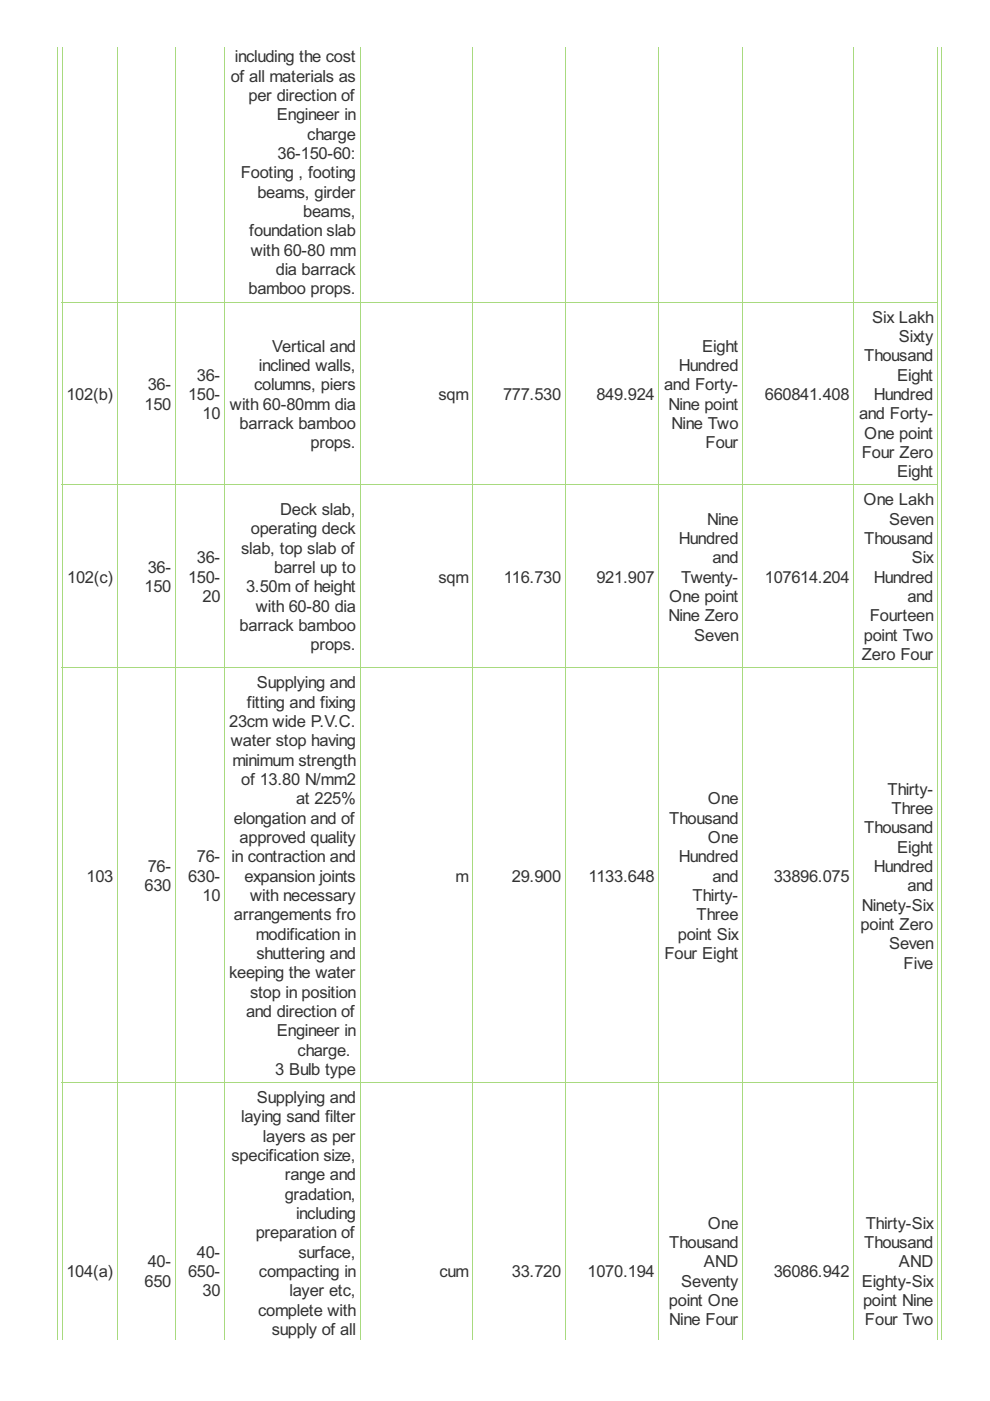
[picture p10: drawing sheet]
<svg xmlns="http://www.w3.org/2000/svg" width="210mm" height="297mm" viewBox="0 0 210 297" stroke-linecap="round" stroke-linejoin="round" font-family="sans-serif">
<defs><g id="words">
<g font-size="3.9" fill="#333">
<text x="48.9" y="17.3">of all materials as</text>
<text x="49.8" y="13.2">including the cost</text>
<text x="52.7" y="21.4">per direction of</text>
<text x="58.7" y="25.5">Engineer in</text>
<text x="65.2" y="29.6">charge</text>
<text x="58.8" y="33.7">36-150-60:</text>
<text x="51" y="37.8">Footing , footing</text>
<text x="54.6" y="41.9">beams, girder</text>
<text x="64.3" y="46">beams,</text>
<text x="52.9" y="50.1">foundation slab</text>
<text x="53.2" y="54.2">with 60-80 mm</text>
<text x="58.5" y="58.3">dia barrack</text>
<text x="52.7" y="62.4">bamboo props.</text>
<text x="184.9" y="68.4">Six Lakh</text>
<text x="57.7" y="74.5">Vertical and</text>
<text x="148.9" y="74.5">Eight</text>
<text x="183.2" y="76.6">Thousand</text>
<text x="190.6" y="72.5">Sixty</text>
<text x="31.3" y="82.7">36-</text>
<text x="41.8" y="80.7">36-</text>
<text x="53.9" y="82.7">columns, piers</text>
<text x="54.9" y="78.6">inclined walls,</text>
<text x="140.8" y="82.7">and Forty-</text>
<text x="143.9" y="78.6">Hundred</text>
<text x="190.2" y="80.7">Eight</text>
<text x="14.1" y="84.8">102(b)</text>
<text x="30.7" y="86.8">150</text>
<text x="39.9" y="84.8">150-</text>
<text x="43" y="88.9">10</text>
<text x="48.8" y="86.8">with 60-80mm dia</text>
<text x="93" y="84.8">sqm</text>
<text x="106.7" y="84.8">777.530</text>
<text x="126.5" y="84.8">849.924</text>
<text x="141.7" y="86.8">Nine point</text>
<text x="162.2" y="84.8">660841.408</text>
<text x="182.1" y="88.9">and Forty-</text>
<text x="185.3" y="84.8">Hundred</text>
<text x="50.8" y="90.9">barrack bamboo</text>
<text x="65.8" y="95">props.</text>
<text x="142.4" y="90.9">Nine Two</text>
<text x="149.6" y="95">Four</text>
<text x="183.2" y="93">One point</text>
<text x="182.7" y="97.1">Four Zero</text>
<text x="190.2" y="101.2">Eight</text>
<text x="183.1" y="107.2">One Lakh</text>
<text x="53.2" y="113.3">operating deck</text>
<text x="59.4" y="109.2">Deck slab,</text>
<text x="149.9" y="111.3">Nine</text>
<text x="188.5" y="111.3">Seven</text>
<text x="41.8" y="119.5">36-</text>
<text x="51.1" y="117.4">slab, top slab of</text>
<text x="143.9" y="115.4">Hundred</text>
<text x="151.1" y="119.5">and</text>
<text x="183.2" y="115.4">Thousand</text>
<text x="193.3" y="119.5">Six</text>
<text x="14.3" y="123.6">102(c)</text>
<text x="30.7" y="125.6">150</text>
<text x="31.3" y="121.5">36-</text>
<text x="39.9" y="123.6">150-</text>
<text x="52.2" y="125.6">3.50m of height</text>
<text x="58.2" y="121.5">barrel up to</text>
<text x="93" y="123.6">sqm</text>
<text x="106.8" y="123.6">116.730</text>
<text x="126.5" y="123.6">921.907</text>
<text x="144.5" y="123.6">Twenty-</text>
<text x="162.2" y="123.6">107614.204</text>
<text x="185.3" y="123.6">Hundred</text>
<text x="43" y="127.7">20</text>
<text x="54.2" y="129.7">with 60-80 dia</text>
<text x="141.7" y="131.8">Nine Zero</text>
<text x="141.9" y="127.7">One point</text>
<text x="184.4" y="131.8">Fourteen</text>
<text x="192.4" y="127.7">and</text>
<text x="50.8" y="133.8">barrack bamboo</text>
<text x="65.8" y="137.9">props.</text>
<text x="147.2" y="135.9">Seven</text>
<text x="183.2" y="135.9">point Two</text>
<text x="182.7" y="140">Zero Four</text>
<text x="54.5" y="145.9">Supplying and</text>
<text x="48.6" y="154.1">23cm wide P.V.C.</text>
<text x="52.3" y="150">fitting and fixing</text>
<text x="48.9" y="158.2">water stop having</text>
<text x="49.3" y="162.3">minimum strength</text>
<text x="51.1" y="166.4">of 13.80 N/mm2</text>
<text x="62.8" y="170.5">at 225%</text>
<text x="150.1" y="170.5">One</text>
<text x="188.2" y="168.5">Thirty-</text>
<text x="189" y="172.6">Three</text>
<text x="49.6" y="174.6">elongation and of</text>
<text x="50.8" y="178.7">approved quality</text>
<text x="141.9" y="174.6">Thousand</text>
<text x="150.1" y="178.7">One</text>
<text x="183.2" y="176.7">Thousand</text>
<text x="31.3" y="184.9">76-</text>
<text x="41.8" y="182.8">76-</text>
<text x="49.1" y="182.8">in contraction and</text>
<text x="143.9" y="182.8">Hundred</text>
<text x="185.3" y="184.9">Hundred</text>
<text x="190.2" y="180.8">Eight</text>
<text x="18.4" y="186.9">103</text>
<text x="30.7" y="189">630</text>
<text x="39.9" y="186.9">630-</text>
<text x="43" y="191">10</text>
<text x="51.8" y="186.9">expansion joints</text>
<text x="53" y="191">with necessary</text>
<text x="96.6" y="186.9">m</text>
<text x="108.5" y="186.9">29.900</text>
<text x="124.8" y="186.9">1133.648</text>
<text x="146.8" y="191">Thirty-</text>
<text x="151.1" y="186.9">and</text>
<text x="164" y="186.9">33896.075</text>
<text x="192.4" y="189">and</text>
<text x="49.6" y="195.1">arrangements fro</text>
<text x="147.7" y="195.1">Three</text>
<text x="182.5" y="197.2">point Zero</text>
<text x="182.7" y="193.1">Ninety-Six</text>
<text x="54.2" y="199.2">modification in</text>
<text x="54.4" y="203.3">shuttering and</text>
<text x="140.9" y="203.3">Four Eight</text>
<text x="143.7" y="199.2">point Six</text>
<text x="188.5" y="201.3">Seven</text>
<text x="48.6" y="207.4">keeping the water</text>
<text x="191.6" y="205.4">Five</text>
<text x="52.2" y="215.6">and direction of</text>
<text x="53" y="211.5">stop in position</text>
<text x="58.7" y="219.7">Engineer in</text>
<text x="58.3" y="227.9">3 Bulb type</text>
<text x="63.1" y="223.8">charge.</text>
<text x="54.5" y="233.9">Supplying and</text>
<text x="51.1" y="238">laying sand filter</text>
<text x="55.8" y="242.1">layers as per</text>
<text x="49.1" y="246.2">specification size,</text>
<text x="60.4" y="250.3">range and</text>
<text x="60.4" y="254.4">gradation,</text>
<text x="54.2" y="262.6">preparation of</text>
<text x="62.8" y="258.5">including</text>
<text x="150.1" y="260.5">One</text>
<text x="183.6" y="260.5">Thirty-Six</text>
<text x="31.3" y="268.7">40-</text>
<text x="41.8" y="266.7">40-</text>
<text x="63.3" y="266.7">surface,</text>
<text x="141.9" y="264.6">Thousand</text>
<text x="149.2" y="268.7">AND</text>
<text x="183.2" y="264.6">Thousand</text>
<text x="190.6" y="268.7">AND</text>
<text x="14.1" y="270.8">104(a)</text>
<text x="30.7" y="272.8">650</text>
<text x="39.9" y="270.8">650-</text>
<text x="43" y="274.9">30</text>
<text x="54.9" y="270.8">compacting in</text>
<text x="61.4" y="274.9">layer etc,</text>
<text x="93.2" y="270.8">cum</text>
<text x="108.5" y="270.8">33.720</text>
<text x="124.6" y="270.8">1070.194</text>
<text x="144.5" y="272.8">Seventy</text>
<text x="164" y="270.8">36086.942</text>
<text x="182.7" y="272.8">Eighty-Six</text>
<text x="54.7" y="279">complete with</text>
<text x="141.8" y="276.9">point One</text>
<text x="141.9" y="281">Nine Four</text>
<text x="183" y="276.9">point Nine</text>
<text x="183.4" y="281">Four Two</text>
<text x="57.6" y="283.1">supply of all</text>
</g>
</g></defs>
<g fill="none" stroke="#a8da7f" stroke-width=".21">
<path d="M12.1 9.9v274.1M13.2 9.9v274.1M24.9 9.9v274.1M37.2 9.9v274.1M47.6 9.9v274.1M76.3 9.9v274.1M100.2 9.9v274.1M119.9 9.9v274.1M139.7 9.9v274.1M157.5 9.9v274.1M181 9.9v274.1M198.8 9.9v274.1"/>
<path d="M199.6 9.9v274.1M13.1 64h185.8M13.1 102.8h185.8M13.1 141.6h185.8M13.1 229.5h185.8"/>
</g>
<use href="#words"/>
</svg>
